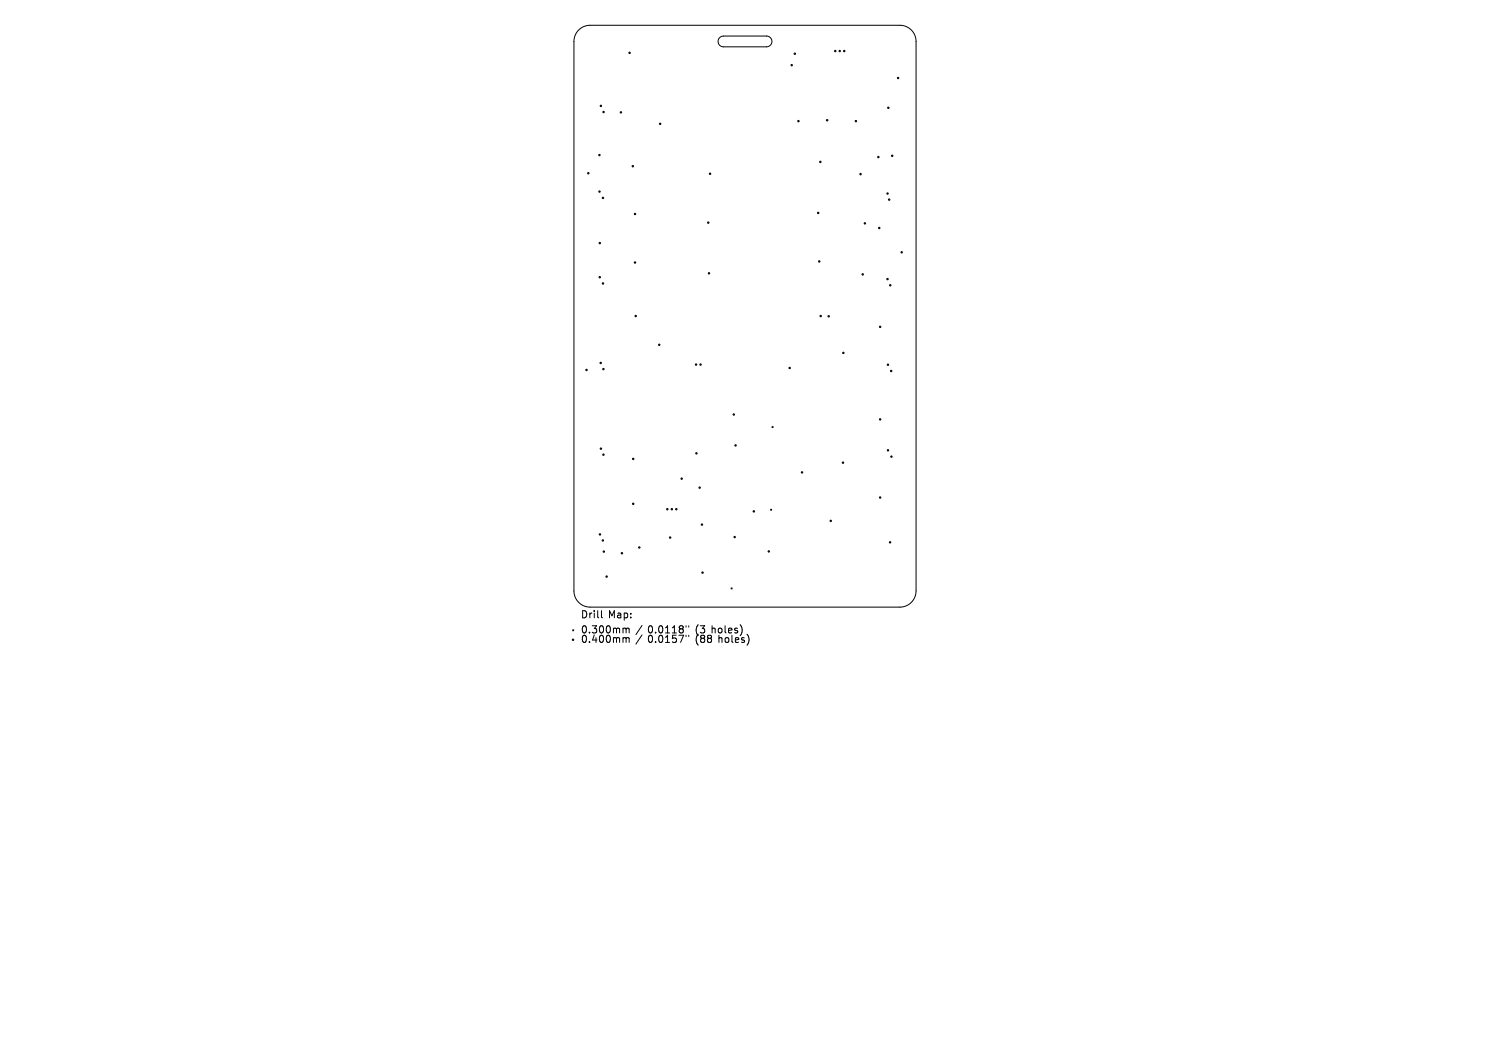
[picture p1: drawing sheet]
<svg xmlns="http://www.w3.org/2000/svg" width="297mm" height="210mm" viewBox="0 0 297 210" stroke-linecap="round" stroke-linejoin="round" font-family="sans-serif">
<defs><g id="words">
<g font-size="2">
<text x="115.8" y="123.5">Drill</text>
<text x="121.2" y="123.5">Map:</text>
<text x="115.8" y="126.5">0.300mm</text>
<text x="115.8" y="128.4">0.400mm</text>
<text x="129.1" y="126.5">0.0118&quot;</text>
<text x="129.1" y="128.4">0.0157&quot;</text>
<text x="138.6" y="126.5">(3</text>
<text x="138.6" y="128.4">(88</text>
<text x="141.9" y="126.5">holes)</text>
<text x="143.3" y="128.4">holes)</text>
</g>
</g></defs>
<g fill="none" stroke="#000" stroke-width=".2">
<path d="M115.3 6a3.2 3.2 0 0 1 2.3-1h61.8a3.2 3.2 0 0 1 3.2 3.3v109.4a3.2 3.2 0 0 1-3.2 3.3h-61.8a3.2 3.2 0 0 1-3.2-3.3v-109.4a3.2 3.2 0 0 1 .9-2.3zM143.4 7.5l.8-.3h8.6a1.07 1.07 0 0 1 1.1 1.1 1.07 1.07 0 0 1-1.1 1h-8.6a1.07 1.07 0 0 1-1-.6 1.07 1.07 0 0 1 .2-1.2zM153.9 85l.2 .2M154.1 85l-.2 .2M145.7 117.1l.2 .3M145.9 117.1l-.2 .3M153.6 101.5l.2 .2M153.8 101.5l-.2 .2M114.2 125.5l.2 .2M114.4 125.5l-.2 .2M119.9 121.7v1.2l.2 .2M124.6 125.2l.2 .2"/>
<path d="M124.6 127l.2 .3M124.8 125.4v.7M124.8 127.3v.7M124.8 125.4l.2-.2h.3l.1 .9M124.8 127.3l.2-.3 .3 .1 .1 .9M128 124.6l-1.2 1.9M128 126.5l-1.2 1.8M136.7 124.7v.3M136.7 126.6v.2M137.3 124.7v.3M137.3 126.6v.2M147.9 125.1v.9"/>
<path d="M149.2 127v.9"/>
<circle cx="125.5" cy="10.5" r=".14"/>
<circle cx="157.8" cy="13" r=".14"/>
<circle cx="158.4" cy="10.7" r=".14"/>
<circle cx="166.5" cy="10.2" r=".14"/>
<circle cx="167.4" cy="10.2" r=".14"/>
<circle cx="168.3" cy="10.2" r=".14"/>
<circle cx="179" cy="15.5" r=".14"/>
<circle cx="117.3" cy="34.5" r=".14"/>
<circle cx="119.5" cy="30.9" r=".14"/>
<circle cx="119.5" cy="38.2" r=".14"/>
<circle cx="119.8" cy="21.1" r=".14"/>
<circle cx="120.2" cy="39.4" r=".14"/>
<circle cx="120.3" cy="22.3" r=".14"/>
<circle cx="123.8" cy="22.4" r=".14"/>
<circle cx="126.1" cy="33.1" r=".14"/>
<circle cx="131.6" cy="24.7" r=".14"/>
<circle cx="141.5" cy="34.6" r=".14"/>
<circle cx="159.2" cy="24.1" r=".14"/>
<circle cx="163.5" cy="32.3" r=".14"/>
<circle cx="164.9" cy="24" r=".14"/>
<circle cx="170.6" cy="24.1" r=".14"/>
<circle cx="171.5" cy="34.7" r=".14"/>
<circle cx="175.1" cy="31.3" r=".14"/>
<circle cx="176.9" cy="38.6" r=".14"/>
<circle cx="177.1" cy="21.5" r=".14"/>
<circle cx="177.2" cy="39.8" r=".14"/>
<circle cx="177.8" cy="31" r=".14"/>
<circle cx="119.6" cy="55.2" r=".14"/>
<circle cx="119.6" cy="48.4" r=".14"/>
<circle cx="120.2" cy="56.5" r=".14"/>
<circle cx="126.6" cy="42.6" r=".14"/>
<circle cx="126.6" cy="52.3" r=".14"/>
<circle cx="141.2" cy="44.4" r=".14"/>
<circle cx="141.3" cy="54.5" r=".14"/>
<circle cx="163.1" cy="42.4" r=".14"/>
<circle cx="163.3" cy="52.1" r=".14"/>
<circle cx="172" cy="54.7" r=".14"/>
<circle cx="172.4" cy="44.5" r=".14"/>
<circle cx="175.3" cy="45.4" r=".14"/>
<circle cx="176.9" cy="55.6" r=".14"/>
<circle cx="177.5" cy="56.8" r=".14"/>
<circle cx="179.7" cy="50.3" r=".14"/>
<circle cx="116.9" cy="73.7" r=".14"/>
<circle cx="119.7" cy="72.3" r=".14"/>
<circle cx="120.3" cy="73.5" r=".14"/>
<circle cx="126.7" cy="63" r=".14"/>
<circle cx="131.4" cy="68.7" r=".14"/>
<circle cx="138.7" cy="72.6" r=".14"/>
<circle cx="139.6" cy="72.6" r=".14"/>
<circle cx="157.4" cy="73.3" r=".14"/>
<circle cx="163.6" cy="63" r=".14"/>
<circle cx="165.2" cy="63" r=".14"/>
<circle cx="168.1" cy="70.3" r=".14"/>
<circle cx="175.4" cy="65.1" r=".14"/>
<circle cx="177" cy="72.7" r=".14"/>
<circle cx="177.6" cy="73.9" r=".14"/>
<circle cx="119.8" cy="89.4" r=".14"/>
<circle cx="120.3" cy="90.6" r=".14"/>
<circle cx="126.2" cy="91.4" r=".14"/>
<circle cx="135.9" cy="95.4" r=".14"/>
<circle cx="138.8" cy="90.3" r=".14"/>
<circle cx="139.5" cy="97.2" r=".14"/>
<circle cx="146.3" cy="82.6" r=".14"/>
<circle cx="146.6" cy="88.8" r=".14"/>
<circle cx="159.9" cy="94.1" r=".14"/>
<circle cx="168" cy="92.2" r=".14"/>
<circle cx="175.4" cy="83.6" r=".14"/>
<circle cx="175.4" cy="99.1" r=".14"/>
<circle cx="177" cy="89.7" r=".14"/>
<circle cx="177.7" cy="91" r=".14"/>
<circle cx="119.6" cy="106.5" r=".14"/>
<circle cx="120.2" cy="107.7" r=".14"/>
<circle cx="120.4" cy="109.9" r=".14"/>
<circle cx="120.9" cy="114.9" r=".14"/>
<circle cx="124" cy="110.2" r=".14"/>
<circle cx="126.2" cy="100.4" r=".14"/>
<circle cx="127.4" cy="109.1" r=".14"/>
<circle cx="133" cy="101.5" r=".14"/>
<circle cx="133.6" cy="107.1" r=".14"/>
<circle cx="133.9" cy="101.5" r=".14"/>
<circle cx="134.8" cy="101.5" r=".14"/>
<circle cx="139.9" cy="104.5" r=".14"/>
<circle cx="140" cy="114.1" r=".14"/>
<circle cx="146.4" cy="107" r=".14"/>
<circle cx="150.3" cy="101.9" r=".14"/>
<circle cx="153.2" cy="109.9" r=".14"/>
<circle cx="165.6" cy="103.8" r=".14"/>
<circle cx="177.4" cy="108.1" r=".14"/>
<circle cx="114.2" cy="127.5" r=".14"/>
</g>
<use href="#words"/>
</svg>
